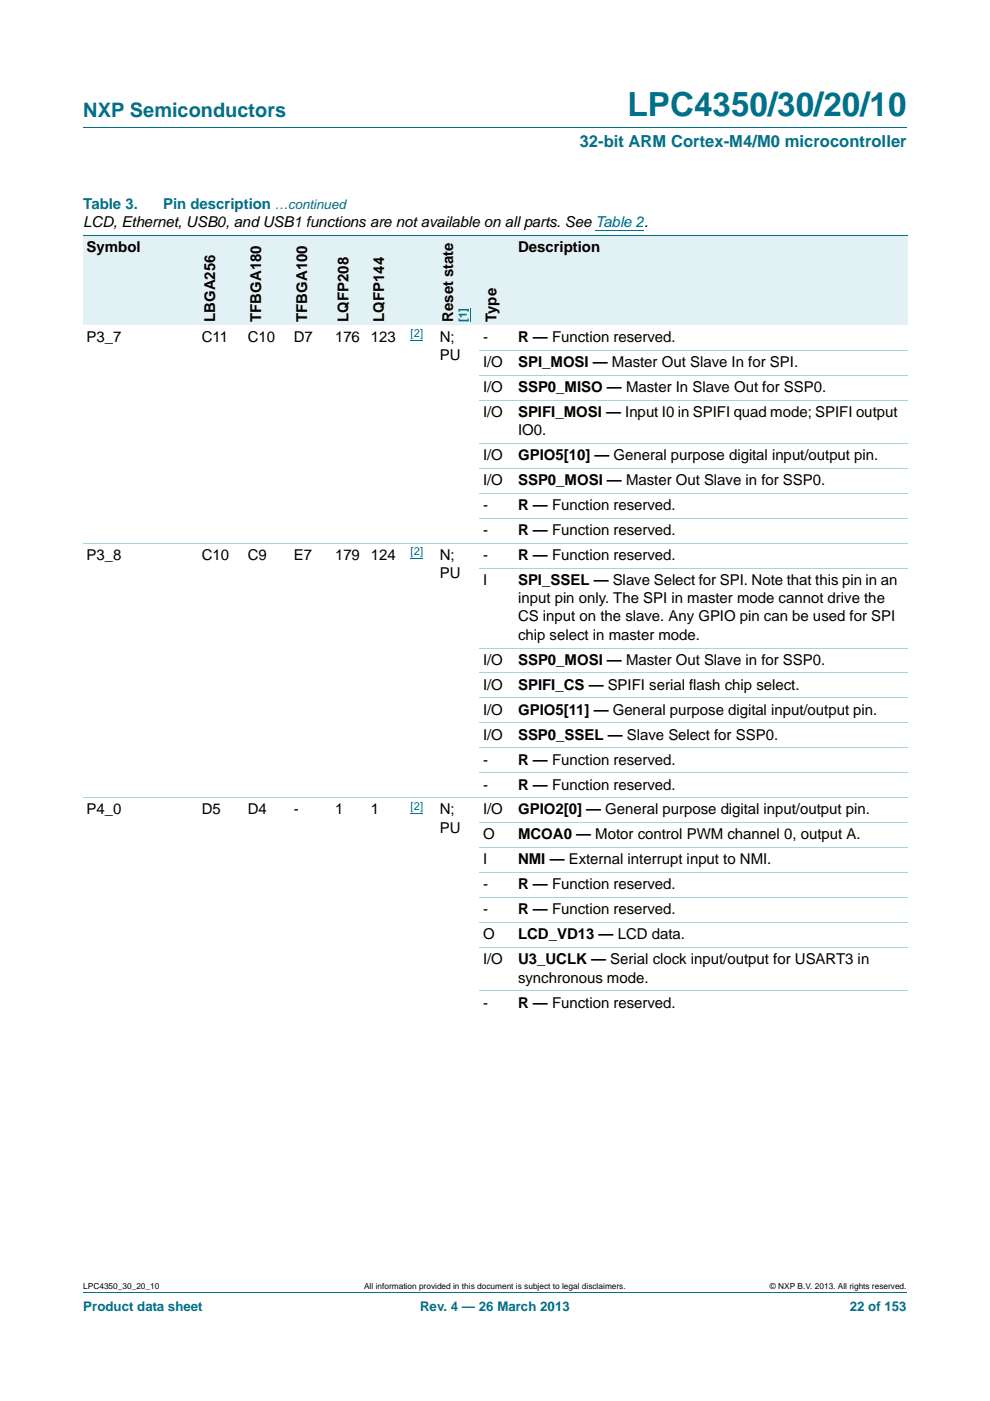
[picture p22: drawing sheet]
<svg xmlns="http://www.w3.org/2000/svg" width="210mm" height="297mm" viewBox="0 0 210 297" stroke-linecap="round" stroke-linejoin="round" font-family="sans-serif">
<defs><g id="words">
<text font-size="7" fill="#00718a" x="133.1" y="24.6">LPC4350/30/20/10</text>
<text font-size="4.2" fill="#00718a" x="17.7" y="24.9">NXP Semiconductors</text>
<text font-size="3.5" fill="#00718a" x="123" y="31.1">32-bit ARM Cortex-M4/M0 microcontroller</text>
<g font-size="3.2" fill="#00718a">
<text x="17.7" y="44.3">Table 3.</text>
<text x="34.6" y="44.3">Pin description</text>
</g>
<g font-size="3.2">
<text x="17.7" y="48.2">LCD, Ethernet, USB0, and USB1 functions are not available on all parts. See Table 2.</text>
<text x="18.4" y="53.4">Symbol</text>
<text x="109.9" y="53.4">Description</text>
<text x="45.6" y="68.3" transform="rotate(-90 45.6 68.3)">LBGA256</text>
<text x="55.4" y="68.3" transform="rotate(-90 55.4 68.3)">TFBGA180</text>
<text x="65.2" y="68.3" transform="rotate(-90 65.2 68.3)">TFBGA100</text>
<text x="73.9" y="68.3" transform="rotate(-90 73.9 68.3)">LQFP208</text>
<text x="81.5" y="68.3" transform="rotate(-90 81.5 68.3)">LQFP144</text>
<text x="96.1" y="68.3" transform="rotate(-90 96.1 68.3)">Reset state</text>
<text x="105.3" y="68.3" transform="rotate(-90 105.3 68.3)">Type</text>
<text x="18.4" y="72.5">P3_7</text>
<text x="42.8" y="72.5">C11</text>
<text x="52.6" y="72.5">C10</text>
<text x="62.3" y="72.5">D7</text>
<text x="71.1" y="72.5">176</text>
<text x="78.7" y="72.5">123</text>
<text x="93.3" y="72.5">N;</text>
<text x="93.3" y="76.4">PU</text>
<text x="102.4" y="72.5">-</text>
<text x="102.4" y="77.8">I/O</text>
<text x="109.9" y="72.5">R — Function reserved.</text>
<text x="109.9" y="77.8">SPI_MOSI — Master Out Slave In for SPI.</text>
<text x="102.4" y="83.1">I/O</text>
<text x="109.9" y="83.1">SSP0_MISO — Master In Slave Out for SSP0.</text>
<text x="102.4" y="88.4">I/O</text>
<text x="109.9" y="88.4">SPIFI_MOSI — Input I0 in SPIFI quad mode; SPIFI output</text>
<text x="109.9" y="92.2">IO0.</text>
<text x="102.4" y="97.5">I/O</text>
<text x="109.9" y="97.5">GPIO5[10] — General purpose digital input/output pin.</text>
<text x="102.4" y="102.8">I/O</text>
<text x="109.9" y="102.8">SSP0_MOSI — Master Out Slave in for SSP0.</text>
<text x="102.4" y="108.1">-</text>
<text x="102.4" y="113.4">-</text>
<text x="109.9" y="108.1">R — Function reserved.</text>
<text x="109.9" y="113.4">R — Function reserved.</text>
<text x="18.4" y="118.7">P3_8</text>
<text x="42.8" y="118.7">C10</text>
<text x="52.5" y="118.7">C9</text>
<text x="62.3" y="118.7">E7</text>
<text x="71.1" y="118.7">179</text>
<text x="78.7" y="118.7">124</text>
<text x="93.3" y="118.7">N;</text>
<text x="102.4" y="118.7">-</text>
<text x="109.9" y="118.7">R — Function reserved.</text>
<text x="93.3" y="122.6">PU</text>
<text x="102.4" y="124">I</text>
<text x="109.9" y="124">SPI_SSEL — Slave Select for SPI. Note that this pin in an</text>
<text x="109.9" y="127.9">input pin only. The SPI in master mode cannot drive the</text>
<text x="109.9" y="131.8">CS input on the slave. Any GPIO pin can be used for SPI</text>
<text x="109.9" y="135.6">chip select in master mode.</text>
<text x="102.4" y="140.9">I/O</text>
<text x="109.9" y="140.9">SSP0_MOSI — Master Out Slave in for SSP0.</text>
<text x="102.4" y="146.2">I/O</text>
<text x="109.9" y="146.2">SPIFI_CS — SPIFI serial flash chip select.</text>
<text x="102.4" y="151.5">I/O</text>
<text x="109.9" y="151.5">GPIO5[11] — General purpose digital input/output pin.</text>
<text x="102.4" y="156.8">I/O</text>
<text x="109.9" y="156.8">SSP0_SSEL — Slave Select for SSP0.</text>
<text x="102.4" y="162.1">-</text>
<text x="102.4" y="167.4">-</text>
<text x="109.9" y="162.1">R — Function reserved.</text>
<text x="109.9" y="167.4">R — Function reserved.</text>
<text x="18.4" y="172.7">P4_0</text>
<text x="42.8" y="172.7">D5</text>
<text x="52.6" y="172.7">D4</text>
<text x="62.3" y="172.7">-</text>
<text x="71.1" y="172.7">1</text>
<text x="78.7" y="172.7">1</text>
<text x="93.3" y="172.7">N;</text>
<text x="102.4" y="172.7">I/O</text>
<text x="109.9" y="172.7">GPIO2[0] — General purpose digital input/output pin.</text>
<text x="93.3" y="176.6">PU</text>
<text x="102.4" y="178">O</text>
<text x="109.9" y="178">MCOA0 — Motor control PWM channel 0, output A.</text>
<text x="102.4" y="183.3">I</text>
<text x="109.9" y="183.3">NMI — External interrupt input to NMI.</text>
<text x="102.4" y="188.6">-</text>
<text x="109.9" y="188.6">R — Function reserved.</text>
<text x="102.4" y="193.8">-</text>
<text x="109.9" y="193.8">R — Function reserved.</text>
<text x="102.4" y="199.1">O</text>
<text x="109.9" y="199.1">LCD_VD13 — LCD data.</text>
<text x="102.4" y="204.4">I/O</text>
<text x="109.9" y="204.4">U3_UCLK — Serial clock input/output for USART3 in</text>
<text x="109.9" y="208.3">synchronous mode.</text>
<text x="102.4" y="213.6">-</text>
<text x="109.9" y="213.6">R — Function reserved.</text>
</g>
<g font-size="2.8" fill="#00718a">
<text x="58.3" y="44.3">…continued</text>
<text x="17.7" y="277.9">Product data sheet</text>
<text x="89.1" y="277.9">Rev. 4 — 26 March 2013</text>
<text x="180.2" y="277.9">22 of 153</text>
</g>
<g font-size="2.4" fill="#00f">
<text x="87.1" y="71.5">[2]</text>
<text x="99" y="68.3" transform="rotate(-90 99 68.3)">[1]</text>
<text x="87.1" y="117.8">[2]</text>
<text x="87.1" y="171.7">[2]</text>
</g>
<g font-size="1.8">
<text x="17.7" y="273.3">LPC4350_30_20_10</text>
<text x="77.2" y="273.3">All information provided in this document is subject to legal disclaimers.</text>
<text x="163.3" y="273.3">© NXP B.V. 2013. All rights reserved.</text>
</g>
</g></defs>
<path d="M17.7 27h174.6M17.7 273.9h174.6" fill="none" stroke="#00718a" stroke-width=".21"/>
<path d="M126.3 48.9h10.3M87.1 72.2h2.6M87.1 118.4h2.6M87.1 172.4h2.6" fill="none" stroke="#00f" stroke-width=".21"/>
<g fill="#e2f1f4">
<path d="M17.7 49.9h24.4v19.1h-24.4z"/>
<path d="M42.1 49.9h9.8v19.1h-9.8z"/>
<path d="M51.9 49.9h9.7v19.1h-9.7z"/>
<path d="M61.6 49.9h8.8v19.1h-8.8z"/>
<path d="M70.4 49.9h7.6v19.1h-7.6z"/>
<path d="M78 49.9h8.4v19.1h-8.4z"/>
<path d="M86.4 49.9h15.3v19.1h-15.3z"/>
</g>
<path d="M99.7 65.3v3" fill="none" stroke="#00f" stroke-width=".21"/>
<g fill="#e2f1f4">
<path d="M101.7 49.9h7.5v19.1h-7.5z"/>
<path d="M109.2 49.9h83.3v19.1h-83.3z"/>
</g>
<path d="M17.7 49.9h174.8" fill="none" stroke="#00718a" stroke-width=".21"/>
<g fill="none" stroke="#a5d5dc" stroke-width=".21">
<path d="M101.7 74.3h90.8M101.7 79.5h90.8M101.7 84.8h90.8M101.7 94h90.8M101.7 99.3h90.8M17.7 115.2h174.8M101.7 104.6h90.8M101.7 109.9h90.8M101.7 120.5h90.8M101.7 137.4h90.8M101.7 142.7h90.8M101.7 148h90.8"/>
<path d="M101.7 153.3h90.8M101.7 158.6h90.8M17.7 169.2h174.8M101.7 163.9h90.8M101.7 174.5h90.8M101.7 179.7h90.8M101.7 185h90.8M101.7 190.3h90.8M101.7 195.6h90.8M101.7 200.9h90.8M101.7 210.1h90.8"/>
</g>
<use href="#words"/>
</svg>
